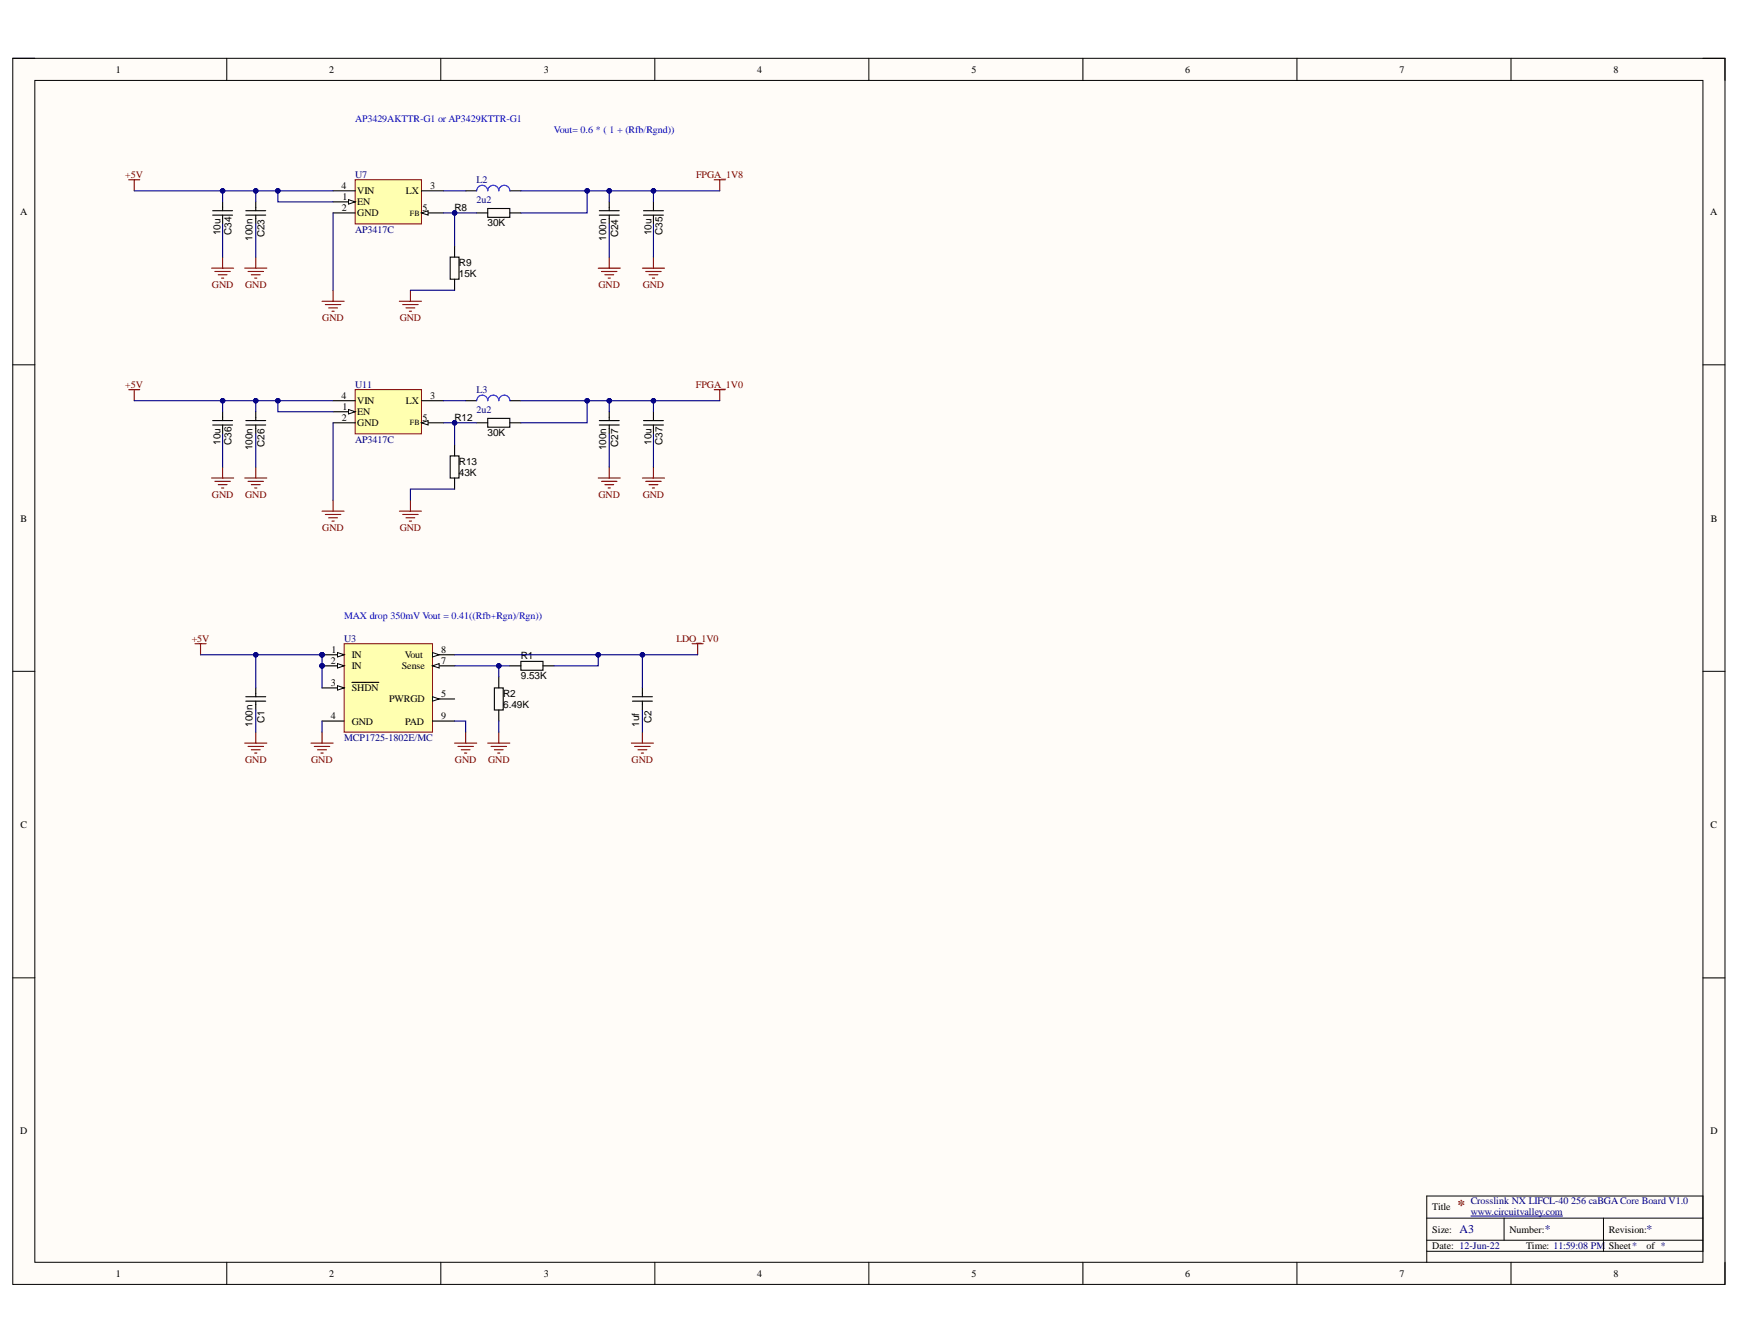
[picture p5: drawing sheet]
<svg xmlns="http://www.w3.org/2000/svg" width="279mm" height="216mm" viewBox="0 0 279 216" stroke-linecap="round" stroke-linejoin="round" font-family="sans-serif">
<defs><g id="words">
<text font-size="2.4" fill="#800000" x="234.2" y="194.5">*</text>
<g font-size="1.9" fill="#000080">
<text x="234.5" y="198.1">A3</text>
<text x="248.2" y="198.1">*</text>
<text x="264.6" y="198.1">*</text>
</g>
<g font-size="1.6">
<text x="18.6" y="11.7">1</text>
<text x="52.9" y="11.7">2</text>
<text x="87.4" y="11.7">3</text>
<text x="121.7" y="11.7">4</text>
<text x="156.1" y="11.7">5</text>
<text x="190.4" y="11.7">6</text>
<text x="224.8" y="11.7">7</text>
<text x="259.2" y="11.7">8</text>
<text x="3.2" y="34.5">A</text>
<text x="54.9" y="30.3">4</text>
<text x="54.9" y="33.9">2</text>
<text x="55" y="32.1">1</text>
<text x="57.4" y="33">EN</text>
<text x="57.4" y="34.8">GND</text>
<text x="57.4" y="31.2">VIN</text>
<text x="65.2" y="31.2">LX</text>
<text x="67.9" y="33.9">5</text>
<text x="69.1" y="30.3">3</text>
<text x="73" y="33.9">R8</text>
<text x="274.8" y="34.5">A</text>
<text x="35.4" y="37.8" transform="rotate(-90 35.4 37.8)">10u</text>
<text x="37.2" y="37.8" transform="rotate(-90 37.2 37.8)">C34</text>
<text x="40.6" y="38.7" transform="rotate(-90 40.6 38.7)">100n</text>
<text x="42.5" y="38.1" transform="rotate(-90 42.5 38.1)">C23</text>
<text x="78.3" y="36.4">30K</text>
<text x="97.4" y="38.7" transform="rotate(-90 97.4 38.7)">100n</text>
<text x="99.3" y="38.1" transform="rotate(-90 99.3 38.1)">C24</text>
<text x="104.7" y="37.8" transform="rotate(-90 104.7 37.8)">10u</text>
<text x="106.4" y="37.8" transform="rotate(-90 106.4 37.8)">C35</text>
<text x="73.7" y="44.5">15K</text>
<text x="73.7" y="42.8">R9</text>
<text x="54.9" y="64">4</text>
<text x="55" y="65.8">1</text>
<text x="57.4" y="64.9">VIN</text>
<text x="65.2" y="64.9">LX</text>
<text x="69.1" y="64">3</text>
<text x="35.4" y="71.5" transform="rotate(-90 35.4 71.5)">10u</text>
<text x="37.2" y="71.5" transform="rotate(-90 37.2 71.5)">C36</text>
<text x="42.5" y="71.8" transform="rotate(-90 42.5 71.8)">C26</text>
<text x="54.9" y="67.6">2</text>
<text x="57.4" y="66.7">EN</text>
<text x="57.4" y="68.5">GND</text>
<text x="67.9" y="67.6">5</text>
<text x="73" y="67.6">R12</text>
<text x="78.3" y="70.1">30K</text>
<text x="99.3" y="71.8" transform="rotate(-90 99.3 71.8)">C27</text>
<text x="104.7" y="71.5" transform="rotate(-90 104.7 71.5)">10u</text>
<text x="106.4" y="71.5" transform="rotate(-90 106.4 71.5)">C37</text>
<text x="40.6" y="72.4" transform="rotate(-90 40.6 72.4)">100n</text>
<text x="73.7" y="76.5">43K</text>
<text x="73.7" y="74.7">R13</text>
<text x="97.4" y="72.4" transform="rotate(-90 97.4 72.4)">100n</text>
<text x="3.3" y="83.8">B</text>
<text x="274.9" y="83.8">B</text>
<text x="53.1" y="106.6">2</text>
<text x="53.3" y="104.8">1</text>
<text x="56.5" y="107.5">IN</text>
<text x="56.5" y="105.7">IN</text>
<text x="64.6" y="107.5">Sense</text>
<text x="65" y="105.7">Vout</text>
<text x="70.9" y="106.6">7</text>
<text x="70.9" y="104.8">8</text>
<text x="83.7" y="105.9">R1</text>
<text x="53.2" y="110.2">3</text>
<text x="56.5" y="111.1">SHDN</text>
<text x="62.5" y="112.8">PWRGD</text>
<text x="70.9" y="111.9">5</text>
<text x="80.8" y="113.7">6.49K</text>
<text x="80.8" y="111.9">R2</text>
<text x="83.7" y="109.1">9.53K</text>
<text x="40.6" y="116.7" transform="rotate(-90 40.6 116.7)">100n</text>
<text x="42.5" y="116.2" transform="rotate(-90 42.5 116.2)">C1</text>
<text x="53.1" y="115.5">4</text>
<text x="56.5" y="116.4">GND</text>
<text x="65.1" y="116.4">PAD</text>
<text x="70.9" y="115.5">9</text>
<text x="102.7" y="116.7" transform="rotate(-90 102.7 116.7)">1uf</text>
<text x="104.7" y="116.2" transform="rotate(-90 104.7 116.2)">C2</text>
<text x="3.3" y="133">C</text>
<text x="274.8" y="133">C</text>
<text x="3.3" y="182.2">D</text>
<text x="274.8" y="182.2">D</text>
<text x="230.1" y="194.5">Title</text>
<text x="230.1" y="198">Size:</text>
<text x="230.1" y="200.7">Date: 12-Jun-22</text>
<text x="242.5" y="198">Number:</text>
<text x="245.2" y="200.7">Time: 11:59:08 PM</text>
<text x="258.5" y="198">Revision:</text>
<text x="258.5" y="200.7">Sheet*</text>
<text x="264.6" y="200.7">of *</text>
<text x="18.6" y="205.1">1</text>
<text x="52.9" y="205.1">2</text>
<text x="87.4" y="205.1">3</text>
<text x="121.7" y="205.1">4</text>
<text x="156.1" y="205.1">5</text>
<text x="190.4" y="205.1">6</text>
<text x="224.8" y="205.1">7</text>
<text x="259.2" y="205.1">8</text>
</g>
<g font-size="1.6" fill="#00f">
<text x="57.1" y="19.7">AP3429AKTTR-G1 or AP3429KTTR-G1</text>
<text x="89" y="21.4">Vout= 0.6 * ( 1 + (Rfb/Rgnd))</text>
<text x="55.3" y="99.5">MAX drop 350mV Vout = 0.41((Rfb+Rgn)/Rgn))</text>
</g>
<g font-size="1.6" fill="#800000">
<text x="20.1" y="28.5">+5V</text>
<text x="111.8" y="28.5">FPGA_1V8</text>
<text x="34.1" y="46.3">GND</text>
<text x="39.4" y="46.3">GND</text>
<text x="96.2" y="46.3">GND</text>
<text x="103.3" y="46.3">GND</text>
<text x="51.8" y="51.6">GND</text>
<text x="64.2" y="51.6">GND</text>
<text x="20.1" y="62.3">+5V</text>
<text x="111.8" y="62.3">FPGA_1V0</text>
<text x="34.1" y="80">GND</text>
<text x="39.4" y="80">GND</text>
<text x="96.2" y="80">GND</text>
<text x="103.3" y="80">GND</text>
<text x="51.8" y="85.3">GND</text>
<text x="64.2" y="85.3">GND</text>
<text x="30.8" y="103.1">+5V</text>
<text x="108.7" y="103.1">LDO_1V0</text>
<text x="39.4" y="122.6">GND</text>
<text x="50" y="122.6">GND</text>
<text x="73.1" y="122.6">GND</text>
<text x="78.4" y="122.6">GND</text>
<text x="101.5" y="122.6">GND</text>
</g>
<g font-size="1.6" fill="#000080">
<text x="57.1" y="28.5">U7</text>
<text x="76.6" y="29.4">L2</text>
<text x="76.6" y="32.6">2u2</text>
<text x="57.1" y="37.4">AP3417C</text>
<text x="57.1" y="62.3">U11</text>
<text x="76.6" y="63.1">L3</text>
<text x="57.1" y="71.1">AP3417C</text>
<text x="76.6" y="66.4">2u2</text>
<text x="55.3" y="103.1">U3</text>
<text x="55.3" y="119">MCP1725-1802E/MC</text>
<text x="236.3" y="193.4">Crosslink NX LIFCL-40 256 caBGA Core Board V1.0</text>
<text x="236.3" y="195.2">www.circuitvalley.com</text>
</g>
<g font-size="1.3">
<text x="65.9" y="34.6">FB</text>
<text x="65.9" y="68.3">FB</text>
</g>
</g></defs>
<path d="M2.1 9.4h275v196.9h-275z" fill-rule="evenodd" fill="#fffcf8"/>
<path d="M2.1 9.4h275v196.9h-275z" fill="none" stroke="#000" stroke-width=".16"/>
<path d="M5.6 12.9h268v189.9h-268z" fill-rule="evenodd" fill="#fffcf8"/>
<g fill="none" stroke="#000" stroke-width=".16">
<path d="M2 9.4h3.6M5.6 12.9h268v189.9h-268zM36.4 9.4v3.5M70.8 9.4v3.5M105.2 9.4v3.5M139.6 9.4v3.5M174 9.4v3.5M208.4 9.4v3.5M242.8 9.4v3.5M273.6 9.4h3.5v3.5M2 58.6h3.6M273.6 58.6h3.5"/>
<path d="M2 107.8h3.6M273.6 107.8h3.5M2 157.1h3.6M273.6 157.1h3.5M229.2 195.7h44.4M229.2 199.2h44.4M241.7 195.7v3.5M257.6 195.7v5.3M36.4 202.8v3.5M70.8 202.8v3.5M105.2 202.8v3.5M139.6 202.8v3.5"/>
<path d="M174 202.8v3.5M208.4 202.8v3.5M229.2 201h44.4v-8.9h-44.4v10.7M242.8 202.8v3.5M277.1 202.8v3.5"/>
</g>
<path d="M57.1 28.9h10.6v7.1h-10.6z" fill-rule="evenodd" fill="#ffffb0"/>
<path d="M57.1 28.9h10.6v7.1h-10.6z" fill="none" stroke="#800000" stroke-width=".16"/>
<path d="M53.5 32.4h3.6" fill="none" stroke="#000" stroke-width=".18"/>
<path d="M56 32.1l1.1 .3-1.1 .4z" fill="#f8fcff"/>
<path d="M56 32.1l1.1 .3-1.1 .4z" fill="none" stroke="#000" stroke-width=".16"/>
<path d="M53.5 34.2h3.6M53.5 30.7h3.6M67.7 34.2h3.6M67.7 30.7h3.6" fill="none" stroke="#000" stroke-width=".18"/>
<path d="M67.7 34.2l1.1-.4v.8z" fill="#f8fcff"/>
<path d="M67.7 34.2l1.1-.4v.8z" fill="none" stroke="#000" stroke-width=".16"/>
<g fill="none" stroke="#800000" stroke-width=".18">
<path d="M20.7 28.9h1.8M21.6 28.9v1.8M114.7 28.9h1.8M115.6 28.9v1.8M34 43.1h3.5M34.5 43.6h2.5M35.1 44.1h1.4M35.6 44.7h.3M35.8 41.3v1.8M39.3 43.1h3.6M39.8 43.6h2.5M40.4 44.1h1.4"/>
<path d="M40.9 44.7h.4M41.1 41.3v1.8M51.7 48.4h3.6M52.3 48.9h2.5M52.8 49.5h1.4M53.3 50h.4M53.5 46.6v1.8M64.2 48.4h3.5M64.7 48.9h2.5M65.2 49.5h1.4M65.8 50h.3M65.9 46.6v1.8"/>
<path d="M96.1 43.1h3.6M96.6 43.6h2.5M97.2 44.1h1.4M97.7 44.7h.4M97.9 41.3v1.8M103.2 43.1h3.6M103.7 43.6h2.5M104.3 44.1h1.4M104.8 44.7h.4M105 41.3v1.8"/>
</g>
<path d="M57.1 62.6h10.6v7.1h-10.6z" fill-rule="evenodd" fill="#ffffb0"/>
<path d="M57.1 62.6h10.6v7.1h-10.6z" fill="none" stroke="#800000" stroke-width=".16"/>
<path d="M53.5 66.1h3.6" fill="none" stroke="#000" stroke-width=".18"/>
<path d="M56 65.8l1.1 .3-1.1 .4z" fill="#f8fcff"/>
<path d="M56 65.8l1.1 .3-1.1 .4z" fill="none" stroke="#000" stroke-width=".16"/>
<path d="M53.5 67.9h3.6M53.5 64.4h3.6M67.7 67.9h3.6M67.7 64.4h3.6" fill="none" stroke="#000" stroke-width=".18"/>
<path d="M67.7 67.9l1.1-.3v.7z" fill="#f8fcff"/>
<path d="M67.7 67.9l1.1-.3v.7z" fill="none" stroke="#000" stroke-width=".16"/>
<g fill="none" stroke="#800000" stroke-width=".18">
<path d="M20.7 62.6h1.8M21.6 62.6v1.8M34 76.8h3.5M34.5 77.3h2.5M35.1 77.9h1.4M35.6 78.4h.3M35.8 75v1.8M39.3 76.8h3.6M39.8 77.3h2.5M40.4 77.9h1.4M40.9 78.4h.4M41.1 75v1.8"/>
<path d="M96.1 76.8h3.6M96.6 77.3h2.5M97.2 77.9h1.4M97.7 78.4h.4M97.9 75v1.8M103.2 76.8h3.6M103.7 77.3h2.5M104.3 77.9h1.4M104.8 78.4h.4M105 75v1.8M114.7 62.6h1.8M115.6 62.6v1.8"/>
<path d="M51.7 82.1h3.6M52.3 82.6h2.5M52.8 83.2h1.4M53.3 83.7h.4M53.5 80.3v1.8M64.2 82.1h3.5M64.7 82.6h2.5M65.2 83.2h1.4M65.8 83.7h.3M65.9 80.3v1.8"/>
</g>
<g fill="none" stroke="#000" stroke-width=".18">
<path d="M34.2 33.8h3.2M34.2 34.6h3.2M35.8 32.4v1.4M35.8 34.6v1.4M39.5 33.8h3.2M39.5 34.6h3.2M41.1 32.4v1.4M41.1 34.6v1.4M73 39.5v1.8M74.8 30.7h1.8M76.6 34.2h1.8M78.4 33.5h3.5v1.4h-3.5z"/>
<path d="M81.9 34.2h1.8M81.9 30.7h1.8M96.3 33.8h3.2M96.3 34.6h3.2M97.9 32.4v1.4M97.9 34.6v1.4M103.4 33.8h3.2M103.4 34.6h3.2M105 32.4v1.4M105 34.6v1.4M72.3 41.3h1.4v3.6h-1.4zM73 44.9v1.7"/>
<path d="M34.2 67.6h3.2M34.2 68.3h3.2M35.8 66.1v1.5M35.8 68.3v1.4M39.5 67.6h3.2M39.5 68.3h3.2M41.1 66.1v1.5M41.1 68.3v1.4M72.3 73.2h1.4v3.6h-1.4zM73 71.5v1.7M73 76.8v1.8M74.8 64.4h1.8"/>
<path d="M76.6 67.9h1.8M78.4 67.2h3.5v1.4h-3.5zM81.9 67.9h1.8M81.9 64.4h1.8M96.3 67.6h3.2M96.3 68.3h3.2M97.9 66.1v1.5M97.9 68.3v1.4M103.4 67.6h3.2M103.4 68.3h3.2M105 66.1v1.5M105 68.3v1.4"/>
</g>
<path d="M76.6 30.7a.89 .89 0 0 1 .9-.9 .89 .89 0 0 1 .9 .9 .89 .89 0 0 1 .9-.9 .89 .89 0 0 1 .8 .9 .89 .89 0 0 1 .9-.9 .89 .89 0 0 1 .9 .9M76.6 64.4a.89 .89 0 0 1 .9-.9 .89 .89 0 0 1 .9 .9 .89 .89 0 0 1 .9-.9 .89 .89 0 0 1 .8 .9 .89 .89 0 0 1 .9-.9 .89 .89 0 0 1 .9 .9" fill="none" stroke="#00f" stroke-width=".18"/>
<circle cx="51.7" cy="107" r=".35" fill="#000080"/>
<circle cx="51.7" cy="107" r=".35" fill="none" stroke="#000080" stroke-width=".16"/>
<circle cx="51.7" cy="105.2" r=".35" fill="#000080"/>
<circle cx="51.7" cy="105.2" r=".35" fill="none" stroke="#000080" stroke-width=".16"/>
<path d="M55.3 103.4h14.2v14.2h-14.2z" fill-rule="evenodd" fill="#ffffb0"/>
<path d="M55.3 103.4h14.2v14.2h-14.2z" fill="none" stroke="#800000" stroke-width=".16"/>
<path d="M51.7 107h3.6" fill="none" stroke="#000" stroke-width=".18"/>
<path d="M54.2 106.6l1.1 .4-1.1 .3z" fill="#f8fcff"/>
<path d="M54.2 106.6l1.1 .4-1.1 .3z" fill="none" stroke="#000" stroke-width=".16"/>
<circle cx="51.7" cy="107" r=".35" fill="#000080"/>
<circle cx="51.7" cy="107" r=".35" fill="none" stroke="#000080" stroke-width=".16"/>
<path d="M51.7 105.2h3.6" fill="none" stroke="#000" stroke-width=".18"/>
<path d="M54.2 104.8l1.1 .4-1.1 .3z" fill="#f8fcff"/>
<path d="M54.2 104.8l1.1 .4-1.1 .3z" fill="none" stroke="#000" stroke-width=".16"/>
<circle cx="51.7" cy="105.2" r=".35" fill="#000080"/>
<circle cx="51.7" cy="105.2" r=".35" fill="none" stroke="#000080" stroke-width=".16"/>
<path d="M51.7 110.5h3.6" fill="none" stroke="#000" stroke-width=".18"/>
<path d="M54.2 110.2l1.1 .3-1.1 .4z" fill="#f8fcff"/>
<path d="M54.2 110.2l1.1 .3-1.1 .4z" fill="none" stroke="#000" stroke-width=".16"/>
<path d="M51.7 115.8h3.6M56.5 109.6h4.4M69.5 112.3h3.5" fill="none" stroke="#000" stroke-width=".18"/>
<path d="M69.5 111.9l1.1 .4-1.1 .3z" fill="#f8fcff"/>
<path d="M69.5 111.9l1.1 .4-1.1 .3z" fill="none" stroke="#000" stroke-width=".16"/>
<path d="M69.5 107h3.5" fill="none" stroke="#000" stroke-width=".18"/>
<path d="M69.5 107l1.1-.4v.7z" fill="#f8fcff"/>
<path d="M69.5 107l1.1-.4v.7z" fill="none" stroke="#000" stroke-width=".16"/>
<path d="M69.5 105.2h3.5" fill="none" stroke="#000" stroke-width=".18"/>
<path d="M69.5 104.8l1.1 .4-1.1 .3z" fill="#f8fcff"/>
<path d="M69.5 104.8l1.1 .4-1.1 .3z" fill="none" stroke="#000" stroke-width=".16"/>
<g fill="none" stroke="#000" stroke-width=".18">
<path d="M39.5 111.9h3.2M39.5 112.6h3.2M41.1 110.5v1.4M41.1 112.6v1.5M69.5 115.8h3.5M79.4 110.5h1.4v3.6h-1.4zM80.1 108.7v1.8M80.1 114.1v1.7M81.9 107h1.8M83.7 106.2h3.5v1.5h-3.5zM87.2 107h1.8M101.6 111.9h3.2"/>
<path d="M101.6 112.6h3.2M103.2 110.5v1.4M103.2 112.6v1.5"/>
</g>
<g fill="none" stroke="#800000" stroke-width=".18">
<path d="M31.3 103.4h1.8M32.2 103.4v1.8M39.3 119.4h3.6M39.8 119.9h2.5M41.1 117.6v1.8M50 119.4h3.5M50.5 119.9h2.5M51.7 117.6v1.8M73 119.4h3.6M73.6 119.9h2.5M74.8 117.6v1.8M78.4 119.4h3.5"/>
<path d="M78.9 119.9h2.5M80.1 117.6v1.8M101.4 119.4h3.6M102 119.9h2.5M103.2 117.6v1.8M111.2 103.4h1.8M112.1 103.4v1.8M40.4 120.4h1.4M40.9 121h.4M51 120.4h1.5M51.6 121h.3M74.1 120.4h1.4"/>
<path d="M74.6 121h.4M79.4 120.4h1.4M80 121h.3M102.5 120.4h1.4M103 121h.4"/>
</g>
<path d="M105 30.7v1.7" fill="none" stroke="#000080" stroke-width=".18"/>
<circle cx="105" cy="30.7" r=".35" fill="#000080"/>
<circle cx="105" cy="30.7" r=".35" fill="none" stroke="#000080" stroke-width=".16"/>
<path d="M21.6 64.4h31.9" fill="none" stroke="#000080" stroke-width=".18"/>
<circle cx="35.8" cy="64.4" r=".35" fill="#000080"/>
<circle cx="35.8" cy="64.4" r=".35" fill="none" stroke="#000080" stroke-width=".16"/>
<circle cx="41.1" cy="64.4" r=".35" fill="#000080"/>
<circle cx="41.1" cy="64.4" r=".35" fill="none" stroke="#000080" stroke-width=".16"/>
<circle cx="44.6" cy="64.4" r=".36" fill="#000080"/>
<circle cx="44.6" cy="64.4" r=".36" fill="none" stroke="#000080" stroke-width=".16"/>
<path d="M21.6 30.7h31.9" fill="none" stroke="#000080" stroke-width=".18"/>
<circle cx="35.8" cy="30.7" r=".35" fill="#000080"/>
<circle cx="35.8" cy="30.7" r=".35" fill="none" stroke="#000080" stroke-width=".16"/>
<circle cx="41.1" cy="30.7" r=".35" fill="#000080"/>
<circle cx="41.1" cy="30.7" r=".35" fill="none" stroke="#000080" stroke-width=".16"/>
<circle cx="44.6" cy="30.7" r=".36" fill="#000080"/>
<circle cx="44.6" cy="30.7" r=".36" fill="none" stroke="#000080" stroke-width=".16"/>
<path d="M32.2 105.2h19.5" fill="none" stroke="#000080" stroke-width=".18"/>
<circle cx="41.1" cy="105.2" r=".35" fill="#000080"/>
<circle cx="41.1" cy="105.2" r=".35" fill="none" stroke="#000080" stroke-width=".16"/>
<circle cx="51.7" cy="105.2" r=".35" fill="#000080"/>
<circle cx="51.7" cy="105.2" r=".35" fill="none" stroke="#000080" stroke-width=".16"/>
<path d="M44.6 64.4v1.7h8.9" fill="none" stroke="#000080" stroke-width=".18"/>
<circle cx="44.6" cy="64.4" r=".36" fill="#000080"/>
<circle cx="44.6" cy="64.4" r=".36" fill="none" stroke="#000080" stroke-width=".16"/>
<path d="M44.6 30.7v1.7h8.9" fill="none" stroke="#000080" stroke-width=".18"/>
<circle cx="44.6" cy="30.7" r=".36" fill="#000080"/>
<circle cx="44.6" cy="30.7" r=".36" fill="none" stroke="#000080" stroke-width=".16"/>
<path d="M65.9 46.6h7.1M71.3 67.9h5.3M73 78.6h-7.1v1.7" fill="none" stroke="#000080" stroke-width=".18"/>
<circle cx="73" cy="67.9" r=".35" fill="#000080"/>
<circle cx="73" cy="67.9" r=".35" fill="none" stroke="#000080" stroke-width=".16"/>
<path d="M71.3 34.2h5.3M71.3 64.4h3.5" fill="none" stroke="#000080" stroke-width=".18"/>
<circle cx="73" cy="34.2" r=".35" fill="#000080"/>
<circle cx="73" cy="34.2" r=".35" fill="none" stroke="#000080" stroke-width=".16"/>
<path d="M71.3 30.7h3.5M73 115.8h1.8v1.8M73 107h8.9" fill="none" stroke="#000080" stroke-width=".18"/>
<circle cx="80.1" cy="107" r=".35" fill="#000080"/>
<circle cx="80.1" cy="107" r=".35" fill="none" stroke="#000080" stroke-width=".16"/>
<path d="M73 105.2h39.1" fill="none" stroke="#000080" stroke-width=".18"/>
<circle cx="96.1" cy="105.2" r=".35" fill="#000080"/>
<circle cx="96.1" cy="105.2" r=".35" fill="none" stroke="#000080" stroke-width=".16"/>
<circle cx="103.2" cy="105.2" r=".35" fill="#000080"/>
<circle cx="103.2" cy="105.2" r=".35" fill="none" stroke="#000080" stroke-width=".16"/>
<path d="M94.3 64.4v3.5h-10.6" fill="none" stroke="#000080" stroke-width=".18"/>
<circle cx="94.3" cy="64.4" r=".35" fill="#000080"/>
<circle cx="94.3" cy="64.4" r=".35" fill="none" stroke="#000080" stroke-width=".16"/>
<path d="M83.7 64.4h31.9" fill="none" stroke="#000080" stroke-width=".18"/>
<circle cx="94.3" cy="64.4" r=".35" fill="#000080"/>
<circle cx="94.3" cy="64.4" r=".35" fill="none" stroke="#000080" stroke-width=".16"/>
<circle cx="97.9" cy="64.4" r=".36" fill="#000080"/>
<circle cx="97.9" cy="64.4" r=".36" fill="none" stroke="#000080" stroke-width=".16"/>
<circle cx="105" cy="64.4" r=".35" fill="#000080"/>
<circle cx="105" cy="64.4" r=".35" fill="none" stroke="#000080" stroke-width=".16"/>
<path d="M94.3 30.7v3.5h-10.6" fill="none" stroke="#000080" stroke-width=".18"/>
<circle cx="94.3" cy="30.7" r=".35" fill="#000080"/>
<circle cx="94.3" cy="30.7" r=".35" fill="none" stroke="#000080" stroke-width=".16"/>
<path d="M83.7 30.7h31.9" fill="none" stroke="#000080" stroke-width=".18"/>
<circle cx="94.3" cy="30.7" r=".35" fill="#000080"/>
<circle cx="94.3" cy="30.7" r=".35" fill="none" stroke="#000080" stroke-width=".16"/>
<circle cx="97.9" cy="30.7" r=".36" fill="#000080"/>
<circle cx="97.9" cy="30.7" r=".36" fill="none" stroke="#000080" stroke-width=".16"/>
<circle cx="105" cy="30.7" r=".35" fill="#000080"/>
<circle cx="105" cy="30.7" r=".35" fill="none" stroke="#000080" stroke-width=".16"/>
<path d="M96.1 105.2v1.8h-7.1" fill="none" stroke="#000080" stroke-width=".18"/>
<circle cx="96.1" cy="105.2" r=".35" fill="#000080"/>
<circle cx="96.1" cy="105.2" r=".35" fill="none" stroke="#000080" stroke-width=".16"/>
<path d="M35.8 64.4v1.7M35.8 69.7v5.3" fill="none" stroke="#000080" stroke-width=".18"/>
<circle cx="35.8" cy="64.4" r=".35" fill="#000080"/>
<circle cx="35.8" cy="64.4" r=".35" fill="none" stroke="#000080" stroke-width=".16"/>
<path d="M35.8 30.7v1.7M35.8 36v5.3" fill="none" stroke="#000080" stroke-width=".18"/>
<circle cx="35.8" cy="30.7" r=".35" fill="#000080"/>
<circle cx="35.8" cy="30.7" r=".35" fill="none" stroke="#000080" stroke-width=".16"/>
<path d="M41.1 105.2v5.3M41.1 114.1v3.5" fill="none" stroke="#000080" stroke-width=".18"/>
<circle cx="41.1" cy="105.2" r=".35" fill="#000080"/>
<circle cx="41.1" cy="105.2" r=".35" fill="none" stroke="#000080" stroke-width=".16"/>
<path d="M41.1 64.4v1.7M41.1 69.7v5.3" fill="none" stroke="#000080" stroke-width=".18"/>
<circle cx="41.1" cy="64.4" r=".35" fill="#000080"/>
<circle cx="41.1" cy="64.4" r=".35" fill="none" stroke="#000080" stroke-width=".16"/>
<path d="M41.1 30.7v1.7M41.1 36v5.3" fill="none" stroke="#000080" stroke-width=".18"/>
<circle cx="41.1" cy="30.7" r=".35" fill="#000080"/>
<circle cx="41.1" cy="30.7" r=".35" fill="none" stroke="#000080" stroke-width=".16"/>
<path d="M51.7 105.2v5.3M51.7 115.8v1.8" fill="none" stroke="#000080" stroke-width=".18"/>
<circle cx="51.7" cy="105.2" r=".35" fill="#000080"/>
<circle cx="51.7" cy="105.2" r=".35" fill="none" stroke="#000080" stroke-width=".16"/>
<circle cx="51.7" cy="107" r=".35" fill="#000080"/>
<circle cx="51.7" cy="107" r=".35" fill="none" stroke="#000080" stroke-width=".16"/>
<path d="M53.5 34.2v12.4M53.5 67.9v12.4M73 67.9v3.6" fill="none" stroke="#000080" stroke-width=".18"/>
<circle cx="73" cy="67.9" r=".35" fill="#000080"/>
<circle cx="73" cy="67.9" r=".35" fill="none" stroke="#000080" stroke-width=".16"/>
<path d="M73 34.2v5.3" fill="none" stroke="#000080" stroke-width=".18"/>
<circle cx="73" cy="34.2" r=".35" fill="#000080"/>
<circle cx="73" cy="34.2" r=".35" fill="none" stroke="#000080" stroke-width=".16"/>
<path d="M80.1 107v1.7M80.1 115.8v1.8" fill="none" stroke="#000080" stroke-width=".18"/>
<circle cx="80.1" cy="107" r=".35" fill="#000080"/>
<circle cx="80.1" cy="107" r=".35" fill="none" stroke="#000080" stroke-width=".16"/>
<path d="M97.9 64.4v1.7M97.9 69.7v5.3" fill="none" stroke="#000080" stroke-width=".18"/>
<circle cx="97.9" cy="64.4" r=".36" fill="#000080"/>
<circle cx="97.9" cy="64.4" r=".36" fill="none" stroke="#000080" stroke-width=".16"/>
<path d="M97.9 30.7v1.7M97.9 36v5.3" fill="none" stroke="#000080" stroke-width=".18"/>
<circle cx="97.9" cy="30.7" r=".36" fill="#000080"/>
<circle cx="97.9" cy="30.7" r=".36" fill="none" stroke="#000080" stroke-width=".16"/>
<path d="M103.2 105.2v5.3M103.2 114.1v3.5" fill="none" stroke="#000080" stroke-width=".18"/>
<circle cx="103.2" cy="105.2" r=".35" fill="#000080"/>
<circle cx="103.2" cy="105.2" r=".35" fill="none" stroke="#000080" stroke-width=".16"/>
<path d="M105 64.4v1.7M105 69.7v5.3" fill="none" stroke="#000080" stroke-width=".18"/>
<circle cx="105" cy="64.4" r=".35" fill="#000080"/>
<g fill="none" stroke="#000080" stroke-width=".16">
<path d="M236.3 195.3h14.7"/>
<circle cx="105" cy="64.4" r=".35"/>
</g>
<path d="M105 36v5.3" fill="none" stroke="#000080" stroke-width=".18"/>
<use href="#words"/>
</svg>
